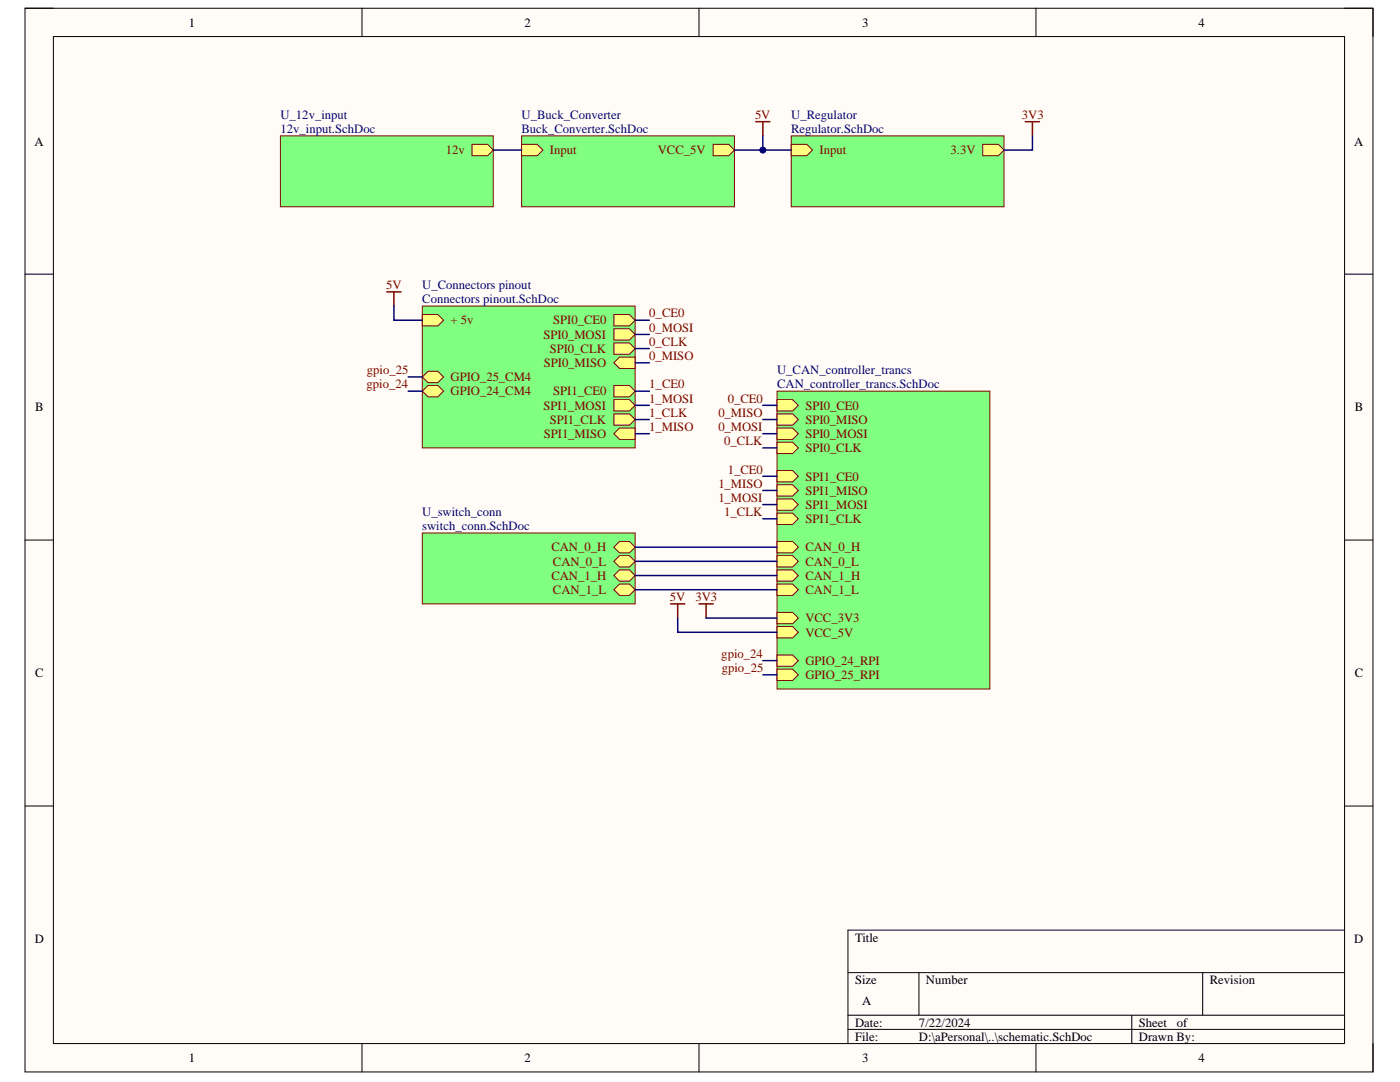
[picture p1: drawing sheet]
<svg xmlns="http://www.w3.org/2000/svg" width="279mm" height="216mm" viewBox="0 0 279 216" stroke-linecap="round" stroke-linejoin="round" font-family="sans-serif">
<defs><g id="words">
<g font-size="2.5">
<text x="37.7" y="5.3">1</text>
<text x="104.7" y="5.3">2</text>
<text x="172.1" y="5.3">3</text>
<text x="239.2" y="5.3">4</text>
<text x="6.9" y="29">A</text>
<text x="270.2" y="29">A</text>
<text x="7" y="82.1">B</text>
<text x="270.4" y="82.1">B</text>
<text x="7" y="135.1">C</text>
<text x="270.4" y="135.1">C</text>
<text x="6.9" y="188.2">D</text>
<text x="170.6" y="187.9">Title</text>
<text x="270.3" y="188.2">D</text>
<text x="170.6" y="196.4">Size</text>
<text x="184.8" y="196.4">Number</text>
<text x="241.5" y="196.4">Revision</text>
<text x="172.1" y="200.6">A</text>
<text x="170.6" y="204.9">Date:</text>
<text x="170.6" y="207.7">File:</text>
<text x="183.4" y="204.9">7/22/2024</text>
<text x="183.4" y="207.7">D:\aPersonal\..\schematic.SchDoc</text>
<text x="227.3" y="204.9">Sheet</text>
<text x="227.3" y="207.7">Drawn By:</text>
<text x="234.8" y="204.9">of</text>
<text x="37.7" y="211.9">1</text>
<text x="104.7" y="211.9">2</text>
<text x="172.1" y="211.9">3</text>
<text x="239.2" y="211.9">4</text>
</g>
<g font-size="2.5" fill="#000080">
<text x="56" y="23.7">U_12v_input</text>
<text x="104.1" y="23.7">U_Buck_Converter</text>
<text x="157.9" y="23.7">U_Regulator</text>
<text x="56" y="26.5">12v_input.SchDoc</text>
<text x="104.1" y="26.5">Buck_Converter.SchDoc</text>
<text x="157.9" y="26.5">Regulator.SchDoc</text>
<text x="84.3" y="57.7">U_Connectors pinout</text>
<text x="84.3" y="60.5">Connectors pinout.SchDoc</text>
<text x="155.1" y="74.7">U_CAN_controller_trancs</text>
<text x="155.1" y="77.5">CAN_controller_trancs.SchDoc</text>
<text x="84.3" y="103">U_switch_conn</text>
<text x="84.3" y="105.8">switch_conn.SchDoc</text>
</g>
<g font-size="2.5" fill="#800000">
<text x="150.7" y="23.7">5V</text>
<text x="203.9" y="23.7">3V3</text>
<text x="89" y="30.8">12v</text>
<text x="109.8" y="30.8">Input</text>
<text x="131.3" y="30.8">VCC_5V</text>
<text x="163.6" y="30.8">Input</text>
<text x="189.7" y="30.8">3.3V</text>
<text x="77.1" y="57.7">5V</text>
<text x="89.9" y="64.7">+ 5v</text>
<text x="110.4" y="64.7">SPI0_CE0</text>
<text x="129.6" y="63.3">0_CE0</text>
<text x="108.5" y="67.6">SPI0_MOSI</text>
<text x="109.7" y="70.4">SPI0_CLK</text>
<text x="129.6" y="71.8">0_MISO</text>
<text x="129.6" y="69">0_CLK</text>
<text x="129.6" y="66.2">0_MOSI</text>
<text x="73.1" y="77.5">gpio_24</text>
<text x="73.2" y="74.7">gpio_25</text>
<text x="89.9" y="76.1">GPIO_25_CM4</text>
<text x="108.5" y="73.2">SPI0_MISO</text>
<text x="129.6" y="77.5">1_CE0</text>
<text x="89.9" y="78.9">GPIO_24_CM4</text>
<text x="108.5" y="81.7">SPI1_MOSI</text>
<text x="110.4" y="78.9">SPI1_CE0</text>
<text x="129.6" y="80.3">1_MOSI</text>
<text x="129.6" y="83.2">1_CLK</text>
<text x="143.4" y="83.2">0_MISO</text>
<text x="145.2" y="80.3">0_CE0</text>
<text x="160.7" y="81.7">SPI0_CE0</text>
<text x="108.5" y="87.4">SPI1_MISO</text>
<text x="109.7" y="84.6">SPI1_CLK</text>
<text x="129.6" y="86">1_MISO</text>
<text x="143.4" y="86">0_MOSI</text>
<text x="144.5" y="88.8">0_CLK</text>
<text x="160.7" y="84.6">SPI0_MISO</text>
<text x="160.7" y="87.4">SPI0_MOSI</text>
<text x="145.2" y="94.5">1_CE0</text>
<text x="160.7" y="90.2">SPI0_CLK</text>
<text x="160.7" y="95.9">SPI1_CE0</text>
<text x="143.4" y="97.3">1_MISO</text>
<text x="143.4" y="100.1">1_MOSI</text>
<text x="160.7" y="98.7">SPI1_MISO</text>
<text x="160.7" y="101.5">SPI1_MOSI</text>
<text x="144.5" y="103">1_CLK</text>
<text x="160.7" y="104.4">SPI1_CLK</text>
<text x="110" y="110">CAN_0_H</text>
<text x="110.3" y="112.9">CAN_0_L</text>
<text x="160.7" y="110">CAN_0_H</text>
<text x="160.7" y="112.9">CAN_0_L</text>
<text x="110" y="115.7">CAN_1_H</text>
<text x="110.3" y="118.5">CAN_1_L</text>
<text x="133.7" y="119.9">5V</text>
<text x="138.8" y="119.9">3V3</text>
<text x="160.7" y="115.7">CAN_1_H</text>
<text x="160.7" y="118.5">CAN_1_L</text>
<text x="160.7" y="124.2">VCC_3V3</text>
<text x="144" y="131.2">gpio_24</text>
<text x="160.7" y="127">VCC_5V</text>
<text x="144" y="134.1">gpio_25</text>
<text x="160.7" y="135.5">GPIO_25_RPI</text>
<text x="160.7" y="132.7">GPIO_24_RPI</text>
</g>
</g></defs>
<path d="M5 1.6h269v212.3h-269z" fill-rule="evenodd" fill="#fffcf8"/>
<path d="M5 1.6h269v212.3h-269z" fill="none" stroke="#000" stroke-width=".2"/>
<path d="M10.7 7.3h257.6v200.9h-257.6z" fill-rule="evenodd" fill="#fffcf8"/>
<g fill="none" stroke="#000" stroke-width=".2">
<path d="M5 1.6h5.7M10.7 7.3h257.6v200.9h-257.6zM72.2 1.6v5.7M139.5 1.6v5.7M206.8 1.6v5.7M268.3 1.6h5.7v5.7M5 54.7h5.7M268.3 54.7h5.7M5 107.8h5.7M268.3 107.8h5.7M5 160.8h5.7M268.3 160.8h5.7"/>
<path d="M169.2 194.1h99.1M183.4 194.1v8.5M240 194.1v8.5M268.3 185.6h-99.1v22.6M72.2 208.2v5.7M139.5 208.2v5.7M169.2 202.6h99.1M169.2 205.4h99.1M206.8 208.2v5.7M225.9 202.6v5.6M274 208.2v5.7"/>
</g>
<path d="M104.1 27.1h42.5v14.2h-42.5z" fill-rule="evenodd" fill="#80ff80"/>
<path d="M104.1 27.1h42.5v14.2h-42.5z" fill="none" stroke="#800000" stroke-width=".2"/>
<path d="M104.1 28.8h3.1l1.1 1.1-1.1 1.2h-3.1z" fill-rule="evenodd" fill="#ffff80"/>
<path d="M104.1 28.8h3.1l1.1 1.1-1.1 1.2h-3.1z" fill="none" stroke="#800000" stroke-width=".2"/>
<path d="M142.3 28.8h3.1l1.2 1.1-1.2 1.2h-3.1z" fill-rule="evenodd" fill="#ffff80"/>
<path d="M142.3 28.8h3.1l1.2 1.1-1.2 1.2h-3.1z" fill="none" stroke="#800000" stroke-width=".2"/>
<path d="M56 27.1h42.4v14.2h-42.4z" fill-rule="evenodd" fill="#80ff80"/>
<path d="M56 27.1h42.4v14.2h-42.4z" fill="none" stroke="#800000" stroke-width=".2"/>
<path d="M94.2 28.8h3.1l1.1 1.1-1.1 1.2h-3.1z" fill-rule="evenodd" fill="#ffff80"/>
<path d="M94.2 28.8h3.1l1.1 1.1-1.1 1.2h-3.1z" fill="none" stroke="#800000" stroke-width=".2"/>
<path d="M84.3 106.4h42.5v14.1h-42.5z" fill-rule="evenodd" fill="#80ff80"/>
<path d="M84.3 106.4h42.5v14.1h-42.5z" fill="none" stroke="#800000" stroke-width=".2"/>
<path d="M123.6 108h2l1.2 1.2-1.2 1.1h-2l-1.1-1.1z" fill-rule="evenodd" fill="#ffff80"/>
<path d="M123.6 108h2l1.2 1.2-1.2 1.1h-2l-1.1-1.1z" fill="none" stroke="#800000" stroke-width=".2"/>
<path d="M123.6 110.9h2l1.2 1.1-1.2 1.1h-2l-1.1-1.1z" fill-rule="evenodd" fill="#ffff80"/>
<path d="M123.6 110.9h2l1.2 1.1-1.2 1.1h-2l-1.1-1.1z" fill="none" stroke="#800000" stroke-width=".2"/>
<path d="M122.5 114.8l1.1-1.1h2l1.2 1.1-1.2 1.2h-2z" fill-rule="evenodd" fill="#ffff80"/>
<path d="M122.5 114.8l1.1-1.1h2l1.2 1.1-1.2 1.2h-2z" fill="none" stroke="#800000" stroke-width=".2"/>
<path d="M122.5 117.7l1.1-1.2h2l1.2 1.2-1.2 1.1h-2z" fill-rule="evenodd" fill="#ffff80"/>
<path d="M122.5 117.7l1.1-1.2h2l1.2 1.2-1.2 1.1h-2z" fill="none" stroke="#800000" stroke-width=".2"/>
<path d="M157.9 27.1h42.5v14.2h-42.5z" fill-rule="evenodd" fill="#80ff80"/>
<path d="M157.9 27.1h42.5v14.2h-42.5z" fill="none" stroke="#800000" stroke-width=".2"/>
<path d="M157.9 28.8h3.1l1.2 1.1-1.2 1.2h-3.1z" fill-rule="evenodd" fill="#ffff80"/>
<path d="M157.9 28.8h3.1l1.2 1.1-1.2 1.2h-3.1z" fill="none" stroke="#800000" stroke-width=".2"/>
<path d="M196.1 28.8h3.1l1.2 1.1-1.2 1.2h-3.1z" fill-rule="evenodd" fill="#ffff80"/>
<path d="M196.1 28.8h3.1l1.2 1.1-1.2 1.2h-3.1z" fill="none" stroke="#800000" stroke-width=".2"/>
<path d="M150.8 24.3h2.9M152.2 24.3v2.8M204.6 24.3h2.9M206 24.3v2.8M77.2 58.2h2.8M78.6 58.2v2.9M133.8 120.5h2.9M135.2 120.5v2.8M139.5 120.5h2.8M140.9 120.5v2.8" fill="none" stroke="#800000" stroke-width=".3"/>
<path d="M155.1 78.1h42.4v59.4h-42.4z" fill-rule="evenodd" fill="#80ff80"/>
<path d="M155.1 78.1h42.4v59.4h-42.4z" fill="none" stroke="#800000" stroke-width=".2"/>
<path d="M155.1 79.7h3.1l1.1 1.2-1.1 1.1h-3.1z" fill-rule="evenodd" fill="#ffff80"/>
<path d="M155.1 79.7h3.1l1.1 1.2-1.1 1.1h-3.1z" fill="none" stroke="#800000" stroke-width=".2"/>
<path d="M155.1 82.6h3.1l1.1 1.1-1.1 1.1h-3.1z" fill-rule="evenodd" fill="#ffff80"/>
<path d="M155.1 82.6h3.1l1.1 1.1-1.1 1.1h-3.1z" fill="none" stroke="#800000" stroke-width=".2"/>
<path d="M155.1 85.4h3.1l1.1 1.1-1.1 1.2h-3.1z" fill-rule="evenodd" fill="#ffff80"/>
<path d="M155.1 85.4h3.1l1.1 1.1-1.1 1.2h-3.1z" fill="none" stroke="#800000" stroke-width=".2"/>
<path d="M155.1 88.2h3.1l1.1 1.2-1.1 1.1h-3.1z" fill-rule="evenodd" fill="#ffff80"/>
<path d="M155.1 88.2h3.1l1.1 1.2-1.1 1.1h-3.1z" fill="none" stroke="#800000" stroke-width=".2"/>
<path d="M155.1 93.9h3.1l1.1 1.1-1.1 1.2h-3.1z" fill-rule="evenodd" fill="#ffff80"/>
<path d="M155.1 93.9h3.1l1.1 1.1-1.1 1.2h-3.1z" fill="none" stroke="#800000" stroke-width=".2"/>
<path d="M155.1 96.7h3.1l1.1 1.2-1.1 1.1h-3.1z" fill-rule="evenodd" fill="#ffff80"/>
<path d="M155.1 96.7h3.1l1.1 1.2-1.1 1.1h-3.1z" fill="none" stroke="#800000" stroke-width=".2"/>
<path d="M155.1 99.6h3.1l1.1 1.1-1.1 1.1h-3.1z" fill-rule="evenodd" fill="#ffff80"/>
<path d="M155.1 99.6h3.1l1.1 1.1-1.1 1.1h-3.1z" fill="none" stroke="#800000" stroke-width=".2"/>
<path d="M155.1 102.4h3.1l1.1 1.1-1.1 1.1h-3.1z" fill-rule="evenodd" fill="#ffff80"/>
<path d="M155.1 102.4h3.1l1.1 1.1-1.1 1.1h-3.1z" fill="none" stroke="#800000" stroke-width=".2"/>
<path d="M155.1 133.5h3.1l1.1 1.1-1.1 1.2h-3.1z" fill-rule="evenodd" fill="#ffff80"/>
<path d="M155.1 133.5h3.1l1.1 1.1-1.1 1.2h-3.1z" fill="none" stroke="#800000" stroke-width=".2"/>
<path d="M155.1 108h3.1l1.1 1.2-1.1 1.1h-3.1z" fill-rule="evenodd" fill="#ffff80"/>
<path d="M155.1 108h3.1l1.1 1.2-1.1 1.1h-3.1z" fill="none" stroke="#800000" stroke-width=".2"/>
<path d="M155.1 110.9h3.1l1.1 1.1-1.1 1.1h-3.1z" fill-rule="evenodd" fill="#ffff80"/>
<path d="M155.1 110.9h3.1l1.1 1.1-1.1 1.1h-3.1z" fill="none" stroke="#800000" stroke-width=".2"/>
<path d="M155.1 113.7h3.1l1.1 1.1-1.1 1.2h-3.1z" fill-rule="evenodd" fill="#ffff80"/>
<path d="M155.1 113.7h3.1l1.1 1.1-1.1 1.2h-3.1z" fill="none" stroke="#800000" stroke-width=".2"/>
<path d="M155.1 116.5h3.1l1.1 1.2-1.1 1.1h-3.1z" fill-rule="evenodd" fill="#ffff80"/>
<path d="M155.1 116.5h3.1l1.1 1.2-1.1 1.1h-3.1z" fill="none" stroke="#800000" stroke-width=".2"/>
<path d="M155.1 130.7h3.1l1.1 1.1-1.1 1.2h-3.1z" fill-rule="evenodd" fill="#ffff80"/>
<path d="M155.1 130.7h3.1l1.1 1.1-1.1 1.2h-3.1z" fill="none" stroke="#800000" stroke-width=".2"/>
<path d="M155.1 122.2h3.1l1.1 1.1-1.1 1.2h-3.1z" fill-rule="evenodd" fill="#ffff80"/>
<path d="M155.1 122.2h3.1l1.1 1.1-1.1 1.2h-3.1z" fill="none" stroke="#800000" stroke-width=".2"/>
<path d="M155.1 125h3.1l1.1 1.2-1.1 1.1h-3.1z" fill-rule="evenodd" fill="#ffff80"/>
<path d="M155.1 125h3.1l1.1 1.2-1.1 1.1h-3.1z" fill="none" stroke="#800000" stroke-width=".2"/>
<path d="M84.3 61.1h42.5v28.3h-42.5z" fill-rule="evenodd" fill="#80ff80"/>
<path d="M84.3 61.1h42.5v28.3h-42.5z" fill="none" stroke="#800000" stroke-width=".2"/>
<path d="M84.3 62.8h3.1l1.1 1.1-1.1 1.1h-3.1z" fill-rule="evenodd" fill="#ffff80"/>
<path d="M84.3 62.8h3.1l1.1 1.1-1.1 1.1h-3.1z" fill="none" stroke="#800000" stroke-width=".2"/>
<path d="M122.5 62.8h3.1l1.2 1.1-1.2 1.1h-3.1z" fill-rule="evenodd" fill="#ffff80"/>
<path d="M122.5 62.8h3.1l1.2 1.1-1.2 1.1h-3.1z" fill="none" stroke="#800000" stroke-width=".2"/>
<path d="M122.5 76.9h3.1l1.2 1.2-1.2 1.1h-3.1z" fill-rule="evenodd" fill="#ffff80"/>
<path d="M122.5 76.9h3.1l1.2 1.2-1.2 1.1h-3.1z" fill="none" stroke="#800000" stroke-width=".2"/>
<path d="M122.5 86.5l1.1-1.1h3.2v2.3h-3.2z" fill-rule="evenodd" fill="#ffff80"/>
<path d="M122.5 86.5l1.1-1.1h3.2v2.3h-3.2z" fill="none" stroke="#800000" stroke-width=".2"/>
<path d="M122.5 79.7h3.1l1.2 1.2-1.2 1.1h-3.1z" fill-rule="evenodd" fill="#ffff80"/>
<path d="M122.5 79.7h3.1l1.2 1.2-1.2 1.1h-3.1z" fill="none" stroke="#800000" stroke-width=".2"/>
<path d="M122.5 82.6h3.1l1.2 1.1-1.2 1.1h-3.1z" fill-rule="evenodd" fill="#ffff80"/>
<path d="M122.5 82.6h3.1l1.2 1.1-1.2 1.1h-3.1z" fill="none" stroke="#800000" stroke-width=".2"/>
<path d="M122.5 65.6h3.1l1.2 1.1-1.2 1.2h-3.1z" fill-rule="evenodd" fill="#ffff80"/>
<path d="M122.5 65.6h3.1l1.2 1.1-1.2 1.2h-3.1z" fill="none" stroke="#800000" stroke-width=".2"/>
<path d="M122.5 68.4h3.1l1.2 1.2-1.2 1.1h-3.1z" fill-rule="evenodd" fill="#ffff80"/>
<path d="M122.5 68.4h3.1l1.2 1.2-1.2 1.1h-3.1z" fill="none" stroke="#800000" stroke-width=".2"/>
<path d="M122.5 72.4l1.1-1.1h3.2v2.2h-3.2z" fill-rule="evenodd" fill="#ffff80"/>
<path d="M122.5 72.4l1.1-1.1h3.2v2.2h-3.2z" fill="none" stroke="#800000" stroke-width=".2"/>
<path d="M84.3 75.2l1.1-1.1h2l1.1 1.1-1.1 1.2h-2z" fill-rule="evenodd" fill="#ffff80"/>
<path d="M84.3 75.2l1.1-1.1h2l1.1 1.1-1.1 1.2h-2z" fill="none" stroke="#800000" stroke-width=".2"/>
<path d="M85.4 76.9h2l1.1 1.2-1.1 1.1h-2l-1.1-1.1z" fill-rule="evenodd" fill="#ffff80"/>
<path d="M85.4 76.9h2l1.1 1.2-1.1 1.1h-2l-1.1-1.1z" fill="none" stroke="#800000" stroke-width=".2"/>
<path d="M98.4 29.9h5.7M152.2 27.1v2.8h-5.6M206 27.1v2.8h-5.6" fill="none" stroke="#000080" stroke-width=".3"/>
<circle cx="152.2" cy="29.9" r=".57" fill="#000080"/>
<circle cx="152.2" cy="29.9" r=".57" fill="none" stroke="#000080" stroke-width=".2"/>
<g fill="none" stroke="#000080" stroke-width=".3">
<path d="M152.2 29.9h5.7M78.6 61.1v2.8h5.7M81.4 75.2h2.9M81.4 78h2.9M126.8 63.9h2.8M126.8 69.6h2.8M126.8 78.1h2.8M126.8 66.7h2.8M126.8 72.4h2.8M126.8 83.7h2.8M126.8 80.9h2.8M126.8 86.5h2.8"/>
<path d="M152.2 83.7h2.9M152.2 80.9h2.9M152.2 86.5h2.9M152.2 89.4h2.9M152.2 95h2.9M152.2 97.9h2.9M126.8 109.2h28.3M126.8 112h28.3M126.8 114.8h28.3M126.8 117.7h28.3M152.2 100.7h2.9M152.2 103.5h2.9"/>
<path d="M135.2 123.3v2.9h19.9M140.9 123.3h14.2M152.2 131.8h2.9M152.2 134.6h2.9"/>
</g>
<circle cx="152.2" cy="29.9" r=".57" fill="#000080"/>
<circle cx="152.2" cy="29.9" r=".57" fill="none" stroke="#000080" stroke-width=".2"/>
<use href="#words"/>
</svg>
